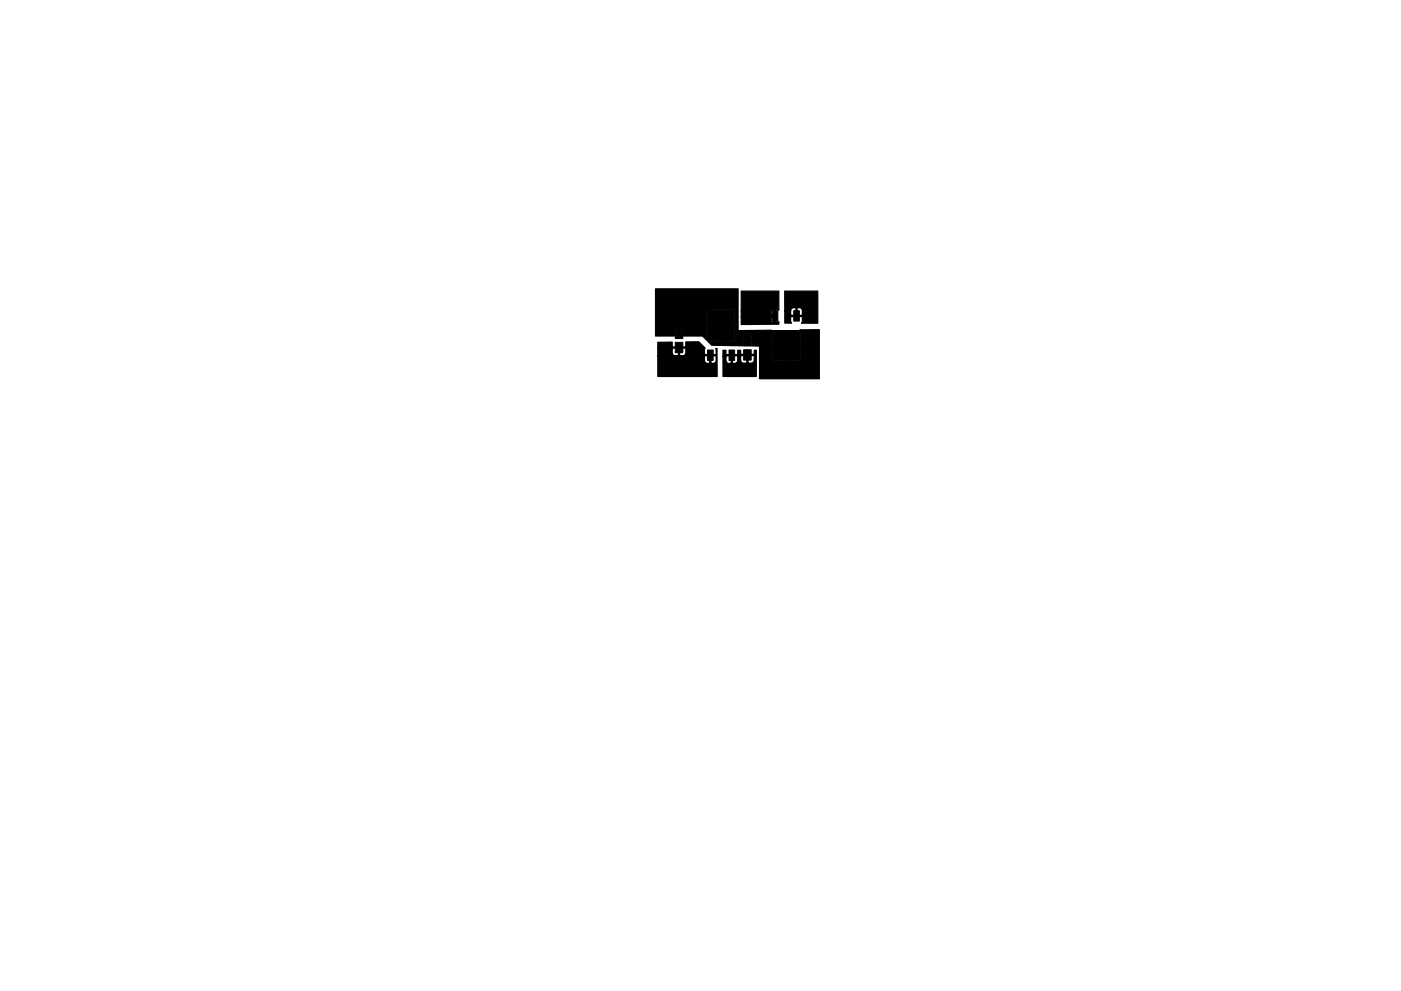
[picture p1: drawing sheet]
<svg xmlns="http://www.w3.org/2000/svg" width="297mm" height="210mm" viewBox="0 0 297 210" stroke-linecap="round" stroke-linejoin="round" font-family="sans-serif">
<path d="M143.2 69.6h1.6v2.2h-1.6zM143.2 72.6h1.6v2.2h-1.6zM150 74.3h1.2v2.2h-1.2zM154.6 74.3h1.2v2.2h-1.2zM150 65.9h5.8v6.4h-5.8zM157.7 71.2h1.6v2.2h-1.6zM157.7 74.2h1.6v2.2h-1.6zM163.7 70.1h5.8v6.4h-5.8zM163.7 65.9h1.2v2.2h-1.2zM168.3 65.9h1.2v2.2h-1.2z" fill="#000" stroke="#000" stroke-width=".21"/>
<path d="M139.5 72.6h3l.1 1h2.7l.1-1.1h2.8l1.3 1.4-.1 .4v.9h2.4v-1.3h.2l.1 6h-12.6v-4.3h9.9v.9a.64 .64 0 0 0 .6 .6h1.2a.64 .64 0 0 0 .6-.6v-1l-1.1 .1v1.4h-.2l-.1-1.5-10.9 .1v-1.7h3v.9a.64 .64 0 0 0 .7 .7h1.6a.64 .64 0 0 0 .6-.7l-.1-.9h-1.2v1.5h-.3v-1.5h-4.3zM153.3 74.3h.6l.1 .9h2.3l.1-.9h.6l.1 .9h2.7l.1-.9h.5v5.6h-7.1v-4.3h.6v.9a.64 .64 0 0 0 .6 .6h1.3a.64 .64 0 0 0 .6-.6v-1h.6v.9a.64 .64 0 0 0 .7 .6h1.6a.64 .64 0 0 0 .6-.6l-.1-1-1.2 .1v1.5h-.3v-1.6l-2.9 .1-.1 1.5h-.3v-1.4h-1.7zM139 61.3h17.5v8.8h7.1v3.1h6v-3.2l4.1-.1v10.5h-12.7v-6.9h2.5v3l.2 .2h5.9l.1-3.2h-2.9l-.1 3.1h-.2l-.1-3.1h-5.4l-1.6-.1-.1-1h-1.7l-.1 1-6.6-.2-.8-.8h5.7l.1-1.2h1.6l.1 1 1.8-.1-.1-1h-.7v1h-.3v-1l-2.4 .1v-2l-2.9 .1v3h-.2l-.1-3.1-2.9 .1v2.9l-.9-.9h-4l-.1-.4h-1.7l-.1 .4h-4v-1.7h4l.1 1 1.8-.1v-.9l-.1-.1-.7 .1v.9h-.3v-1h-.7l-.1 .1h-4v-3.7h10.8l.1 3h6v-3l-.1-.2-2.8 .1v3.1h-.2l-.1-3.2h-2.7l-.2 .2h-10.8zM157.1 61.8h8v4l-.2-.1-.5 .1v2.5l.5 .1 .2-.2v.6l-8 .1v-1.7h6.4v1l.2 .2 .5-.1-.1-1.1h-7v-1.3h6.4v.9h.7l-.1-1.1h-.5l-.1 .2h-6.4zM166.4 61.8h7v6.8h-3.5l.2-.5-.1-.9h-2.3l-.1 .9 .2 .5h-1.4v-2.7h1.2l.1 1h2.3l.1-1a.64 .64 0 0 0-.6-.6l-.5 .1v1.4h-.2v-1.4l-.5-.1a.64 .64 0 0 0-.7 .6h-1.2z" fill="#000" stroke="#000" stroke-width=".25"/>
</svg>
